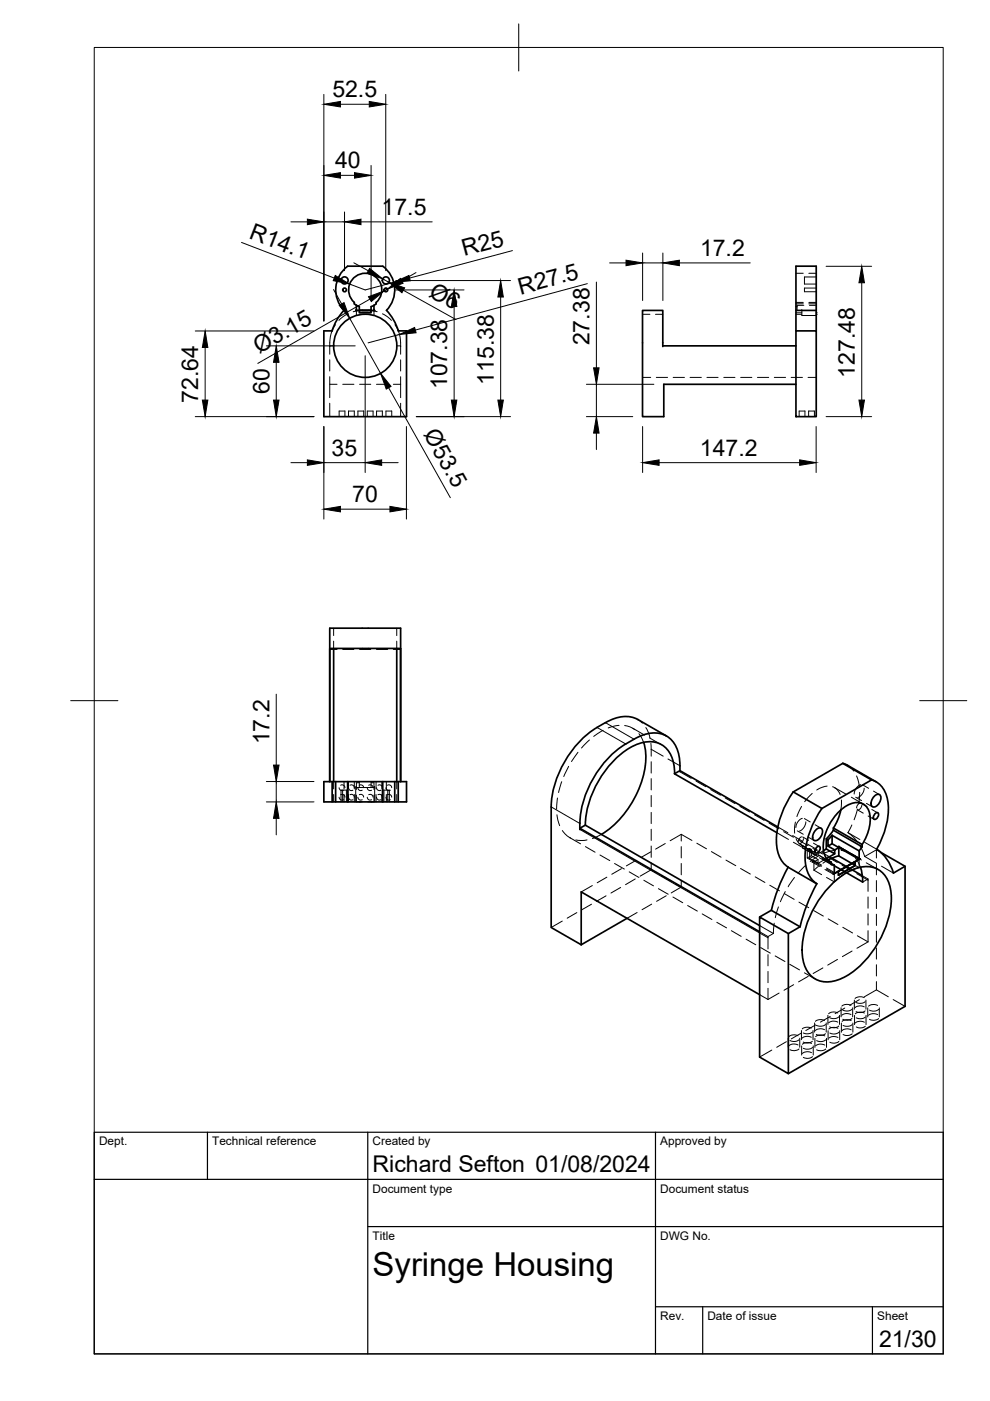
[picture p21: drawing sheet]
<svg xmlns="http://www.w3.org/2000/svg" width="210mm" height="297mm" viewBox="0 0 210 297" stroke-linecap="round" stroke-linejoin="round" font-family="sans-serif">
<defs><g id="words">
<text font-size="7" x="79" y="270.6">Syringe Housing</text>
<g font-size="4.9">
<text x="70.5" y="20.6">52.5</text>
<text x="71" y="35.7">40</text>
<text x="80.9" y="45.6">17.5</text>
<text x="52.6" y="50.4" transform="rotate(21 52.6 50.4)">R14.1</text>
<text x="98.4" y="54.4" transform="rotate(-15 98.4 54.4)">R25</text>
<text x="148.4" y="54.3">17.2</text>
<text x="90.7" y="62.7" transform="rotate(29 90.7 62.7)">Ø6</text>
<text x="110.4" y="62.4" transform="rotate(-15 110.4 62.4)">R27.5</text>
<text x="54.9" y="75.1" transform="rotate(-30 54.9 75.1)">Ø3.15</text>
<text x="125" y="73.2" transform="rotate(-90 125 73.2)">27.38</text>
<text x="57.1" y="83.5" transform="rotate(-90 57.1 83.5)">60</text>
<text x="94.8" y="82.5" transform="rotate(-90 94.8 82.5)">107.38</text>
<text x="104.7" y="81.5" transform="rotate(-90 104.7 81.5)">115.38</text>
<text x="181.3" y="80" transform="rotate(-90 181.3 80)">127.48</text>
<text x="42" y="85.4" transform="rotate(-90 42 85.4)">72.64</text>
<text x="89.7" y="92.1" transform="rotate(61 89.7 92.1)">Ø53.5</text>
<text x="70.3" y="96.6">35</text>
<text x="148.4" y="96.7">147.2</text>
<text x="74.7" y="106.5">70</text>
<text x="57.2" y="157.8" transform="rotate(-90 57.2 157.8)">17.2</text>
<text x="79" y="248.5">Richard Sefton 01/08/2024</text>
<text x="186.4" y="285.7">21/30</text>
</g>
<g font-size="2.5">
<text x="21" y="242.9">Dept.</text>
<text x="45" y="242.9">Technical reference</text>
<text x="79" y="242.9">Created by</text>
<text x="140" y="242.9">Approved by</text>
<text x="79" y="252.8">Document type</text>
<text x="140" y="252.8">Document status</text>
<text x="79" y="262.9">Title</text>
<text x="140" y="262.9">DWG No.</text>
<text x="140" y="279.9">Rev.</text>
<text x="150" y="279.9">Date of issue</text>
<text x="186" y="279.9">Sheet</text>
</g>
</g></defs>
<!-- layer: Visible -->
<g fill="none" stroke="#000" stroke-width=".36">
<path d="M73.7 56.4h7.5a6.3 6.3 0 0 1 .7 9.4M73.7 56.4a6.3 6.3 0 0 0-.8 9.4M70.4 70.2h-1.7v18.1h17.5v-18.1h-1.8M72.9 65.8l-1.3 1.7-1.2 2.6 .1-.1M75.6 65.7v.1M75.6 64.7v1M75.6 64.7l.6 .3v.8M75.6 65.7l-.2 .1h4l-.1-.1M76.2 65.8h2.5v.5h-2.5zM76.6 65.8h-.4M76.8 65.8h.1M78.1 65.8h.1"/>
<path d="M78.3 65.8h.4M78.7 65v.8M79.3 65.7v.1M79.3 64.7v1M79.3 64.7l-.6 .3M79.7 64.1v.3M79.8 64.1a3.5 3.5 0 0 0 .2-5.1 3.5 3.5 0 0 0-5.1 0 3.5 3.5 0 0 0 .2 5.1v.3l.5 .3M79.8 64.4l-.5 .3M81.9 65.8l1.7 2.3 .9 2M84.4 70l.1 .1M140.5 73.5v-7.7h-4.3v22.5h4.5v-6.8h28.1M140.5 73.3h28.3"/>
<path d="M168.8 70.2h4.3v18.1h-4.3zM168.8 70.2v-13.8h4.3v13.8M168.8 65.8h4.3M69.9 133.2h15v32.5v-28.2h-15v28.2zM70.7 137.5v28.2M84.1 137.5v28.2M128.4 153.2a21.4 21.4 0 0 0-11.5 17.9v25.5l6.3 3.7M128.4 153.2a7 7 0 0 1 6.8-.7l6.1 3.5M136.5 157.4a15.8 15.8 0 0 1-1.9 11.6 19.8 19.8 0 0 1-7.1 7.9M68.7 165.7h17.5v4.3h-17.5zM70.4 165.7v4.3M71.2 165.7v4.3"/>
<path d="M73.7 165.7v4.3M81.2 165.7v4.3M83.7 165.7v4.3M84.4 165.7v4.3M122.9 174.6v1.3M123 175.6v.3M143 164a6.6 6.6 0 0 0-3.1-6.3 6.9 6.9 0 0 0-6.3 .8 20.9 20.9 0 0 0-9.5 16.4M144.2 163.4a8.2 8.2 0 0 0-2.5-7.1 6 6 0 0 0-6-.2 21.5 21.5 0 0 0-12.7 18.5M144.2 163.4l-1.2 .6 21.7 12.5M144.2 163.4l20.7 11.9M168.2 167.9a17.5 17.5 0 0 0-3.4 12.2 5.4 5.4 0 0 0 2.3 3.7M173 175.9a.77 .77 0 0 1 1.3 0 1.95 1.95 0 0 1-1.6 2.3 1.29 1.29 0 0 1 0-1.9z"/>
<path d="M173.1 179.7l.6-.2a.92 .92 0 0 1-.8 1.3 .8 .8 0 0 1 .2-1.1zM174.3 171.4a17.5 17.5 0 0 0-3.4 12.2 5.4 5.4 0 0 0 2.3 3.8M175.6 178.1l-.4-.3v2.2l-.6 .4M175.6 178.1v1.3l.8-.5v-1.8l5.8 3.3v1.5l.2 .2-5.7 3.2M175.6 179.4l1.4 .8M176.4 178.9l1.2 .7 .3-.2M176.4 177.1l-.8 .9M176.7 175.6v.4M176.7 176l6.1 3.5v-.4M176.7 175.6l6.1 3.5M176.7 176l-1.5 1.8M177.8 179.5v.1"/>
<path d="M177.8 179.7l4.4 2.5-5.4 3M177.8 179.6h.1M177.8 179.6l4.4 2.5M178.3 171.7l-.7 2.2-.9 1.6M178.7 161.8l-10.5 6.1 6.1 3.5M178.7 161.8l6.1 3.6-10.5 6M178.7 161.8l1 .4 6.1 3.6M182.8 179.5l-.6 .9M182.8 179.1a8.9 8.9 0 0 0 1.4-7.2 2.71 2.71 0 0 0-3.9-1.5 10.4 10.4 0 0 0-5.6 10.4 2.83 2.83 0 0 0 1.5 2M184.8 165.3a5.3 5.3 0 0 1 3.5 5.4 17.5 17.5 0 0 1-2.4 9.3 9.2 9.2 0 0 1 3.5 5.1l2.5-1.4M185.4 168.8a.77 .77 0 0 1 1.3 0 1.95 1.95 0 0 1-1.6 2.3 1.29 1.29 0 0 1 0-2zM185.5 172.5l.6-.2a.92 .92 0 0 1-.8 1.4 .8 .8 0 0 1 .2-1.2z"/>
<path d="M132.9 194.7l-9.7 5.6M161.1 194.4l6.1 3.5v29.7l-6.1-3.5zM161.1 194.4l2.4-1.4 6.1 3.5M161.1 196.2l-37-21.3-1.2 .7 38.2 22M167.1 183.9l6.1 3.5M167.1 183.8a36.1 36.1 0 0 0-3.5 9.2M169.6 196.5l-2.4 1.4M173.2 187.4a36.1 36.1 0 0 0-3.6 9.1M175.2 180l1.8 1v-.8M175.8 182.5l.5 .3M176.3 182.8v.5l.6 .1M176.3 183.1l.6 .3"/>
<path d="M176.3 187.5a11.5 11.5 0 0 1 7.7-3.8 5.4 5.4 0 0 1 4.9 5.5 20.4 20.4 0 0 1-7.2 16.2 9.5 9.5 0 0 1-7.6 2.7 5.5 5.5 0 0 1-4-5.4 20.4 20.4 0 0 1 6.2-15.2zM176.4 182l3.8 2.1M176.9 183.4v1.6M176.9 183.6l2.1 1.2M176.9 185l-.2 .3M177 180.2l.8-.5v1.8l2.8 1.6M177 181l-1.8 1M177.8 184.7l3.5-2v.8l-3.5 2.1zM177.8 181.5l-2.3 .9M180.6 183.1l.7 .4M180.7 184.4l2.1 1.3M181.3 182.7v.8l-3.5 2.1"/>
<path d="M181.3 183.5h.1M182.4 183.9l.4 1.5 .1 1.6-3.4-2M186.7 180.7l5.2 3v29.7l-24.7 14.2M123.2 200.3v-11.2l37.9 21.8"/>
<circle cx="73.1" cy="59.5" r=".75"/>
<circle cx="81.8" cy="59.5" r=".75"/>
<circle cx="73.1" cy="61.5" r=".39"/>
<circle cx="77.4" cy="73.3" r="6.7"/>
<circle cx="81.8" cy="61.5" r=".39"/>
</g>
<!-- layer: Hidden -->
<g fill="none" stroke="#000" stroke-width=".21">
<path d="M168.8 57.9h1.5M171.5 57.9h1.6M173.1 58.7h-2.5v1.5h2.5M69.9 79.9v1.6h1.6M69.9 76.3v2.4M70.4 70.2l-.2 .6a13.3 13.3 0 0 0-.3 4.3M70.7 73.3h-.8v.2M71.1 68.8l-.6 1.2M73.8 66.5l-1.1 .6-.8 .8M75.6 65.8v1.1M76.2 65.8h.1M76.2 65.8l-1.3 .3"/>
<path d="M76.6 65.8h.2M78.1 65.8h.2M78.7 65.8h.1M78.7 65.8l1.3 .3M79.3 65.8v1.1M81.1 66.5l1 .6 .9 .8M83.8 68.8l.6 1.2M84.1 73.3h.8v.2M84.5 70.2l.2 .6a13.3 13.3 0 0 1 .2 4.3M84.9 76.3v2.4M84.9 79.9v4.4M136.2 66.6h1.6"/>
<path d="M139 66.6h1.5M168.8 66.3h1.2M168.8 65h.2M168.8 64.4h1.5M168.8 64.1h1.5M168.8 66.6h1.2M170 65.7l-.1 .1M170 65.8v1.1h3.1v-1.1M170.4 64.7h-1.4v1.1M171.5 64.4h1.6M171.5 64.1h1.6M171.6 64.7h1.5"/>
<path d="M173.1 61.1h-2.5v.8h2.5M173.1 66.3h.1M173.1 66.6h.1M69.9 81.5v2.8M69.9 85.5v2.8M71.9 88.3v-1.1h1.2v1.1M72.7 81.5h2.3M73.9 88.3v-1.1h1.2v1.1M75.9 88.3v-1.1h1.2v1.1M76.2 81.5h2.4M77.9 88.3v-1.1h1.2v1.1M79.8 81.5h2.4"/>
<path d="M79.8 88.3v-1.1h1.3v1.1M81.8 88.3v-1.1h1.3v1.1M83.4 81.5h1.5M84.9 85.5v2.8M136.2 80h1.8M139.1 80h2.4M142.7 80h2.4M146.3 80h2.4M149.9 80h2.4M153.5 80h2.3M157 80h2.4M160.6 80h2.4"/>
<path d="M164.2 80h2.4M167.7 80h2.4M169.4 88.3v-1.1h1.3v1.1M171.3 80h1.8M171.4 88.3v-1.1h1.3v1.1M69.9 137.7h1.6M70.7 133.2v1.6M70.7 135.9v1.6M72.7 137.7h2.3M76.2 137.7h2.4M79.8 137.7h2.4M83.4 137.7h1.5"/>
<path d="M84.1 133.2v1.6M84.1 135.9v1.6M122.5 159.5l-1.3 2M125 156.9l-1.7 1.7M127.9 154.8l-2 1.3M131.3 153.8l-2.4 .5M132.4 153.8a4.3 4.3 0 0 1 2.2 .9M134.2 154.4l2.5 1.5M135.2 152.5l1 .8M135.5 155.6l1 1.8M136.9 154.2l.9 2.2M137.7 156.4l2.5 1.5"/>
<path d="M138 157.6l.1 2.7M70.7 165.7v1.6M70.7 168.5v1.5M71.9 167v.1a.63 .63 0 0 0 .9 .4M71.9 169v.1a.63 .63 0 0 0 .9 .5M72.2 166.5a.61 .61 0 0 1 .9 .5M72.2 168.5a.61 .61 0 0 1 .9 .5M72.3 170v-2.5h1.5v2.5M72.6 167.5v2.5M72.9 165.7v1.6M72.9 168.5v1.5M73.4 167.5v2.5"/>
<path d="M73.9 169v.1a.63 .63 0 0 0 .9 .5M73.9 167v.1a.63 .63 0 0 0 .9 .4M73.9 165.7v1.6M73.9 168.5v1.5M74.2 168.5a.61 .61 0 0 1 .9 .5M74.2 166.5a.61 .61 0 0 1 .9 .5M75.1 165.7v1.6M75.1 168.5v1.5M75.4 166.8l.2 .2h3.7l.1-.2h-.1M75.6 166.8h-.2v3.2M75.6 168.6v1.4h1.2M75.9 167v.1a.61 .61 0 0 0 .9 .4"/>
<path d="M75.9 169v.1a.61 .61 0 0 0 .9 .5M76.2 166.5a.63 .63 0 0 1 .9 .5M76.2 168.5a.63 .63 0 0 1 .9 .5M76.2 165.7v1.3M76.2 166h-.6v1.4M76.2 170h.1M77.9 169v.1a.61 .61 0 0 0 .9 .5M77.9 167v.1a.61 .61 0 0 0 .9 .4M78.2 168.5a.63 .63 0 0 1 .9 .5M78.2 166.5a.63 .63 0 0 1 .9 .5M78.7 166h.6v1.4M78.7 165.7v1.3"/>
<path d="M78.7 170h.1M79.3 168.6v1.4h-1.3M79.4 166.8v3.2M79.7 165.7v1.6M79.7 168.5v1.5M79.8 167v.1a.63 .63 0 0 0 1 .4M79.8 169v.1a.63 .63 0 0 0 1 .5M80.1 166.5h.1a.61 .61 0 0 1 .9 .5M80.1 168.5h.1a.61 .61 0 0 1 .9 .5M81 165.7v1.6M81 168.5v1.5M81 170v-2.5h1.5v2.5"/>
<path d="M81.4 167.5v2.5M81.8 169v.1a.63 .63 0 0 0 1 .5M81.8 167v.1a.63 .63 0 0 0 1 .4M81.9 165.7v1.6M81.9 168.5v1.5M82.1 168.5a.61 .61 0 0 1 1 .5M82.1 166.5a.61 .61 0 0 1 1 .5M82.2 167.5v2.5M84.1 165.7v1.6M84.1 168.5v1.5M118.1 172.7l.6 2.4M118.2 169.2l-.2 2.4"/>
<path d="M119.1 165.7l-.7 2.3M119.2 176.1l1.1 1.2 .7 .4M120.6 162.5l-1.1 2.1M120.8 177.6l2.3 1.3M122.1 178.1l1.1 .1 1.3-.1M124.1 179.5l2.1 1.2M127.5 176.9l-1.9 .9M138.1 161.5v2.4M138.1 165.1v2.4M138.1 168.7v2.3M138.1 172.2v2.4M138.1 175.8v2.4"/>
<path d="M138.1 179.4v2.4M141.1 178.8l-2.1 1.2M144.2 163.4v.2M144.4 176.9l-2.3 1.4M144.4 176.9l2.3 1.3M144.4 176.9v1.4M144.4 179.5v2.4M147.7 178.8l2.1 1.2M164.7 176.5l2.5 1.5M164.9 175.3l2.1 1.3M168.1 177.2l2 1.2M168.2 178.6l2.1 1.2"/>
<path d="M168.7 174.3l-.2 2.3M168.8 177.8l.6 1 .8 .5v.5l1.5 .1v2.1l2.9-1.6M169 176.2l1.3 .7M169.4 178.8l1.2 .7M169.9 179.2l2.5 1.4-2.2-1.3M169.9 171l-.9 2.1M169.9 177.4l-.4 .4-.3 .6M170.1 173.5a2.18 2.18 0 0 0-1.4 2M170.2 179.8l2.5 1.5M170.2 177.4l1.2 .8M170.3 177.8l-.2 .7-.5 .3M170.5 173.6l1.3 .7"/>
<path d="M170.9 174.3a2.21 2.21 0 0 1-1.4 1.9M171.2 179l2 1.1M171.3 177.5l1.3 .7M171.7 179.9l.3 .2v1.3l1.4 .8v.9l-1.7-1.1M172.2 168.2l-1.6 1.8M172.5 178.8l1.2 .7M172.8 174.9l1.3 .7M175.4 166.7l-1 .2-1.2 .6M176.5 166.8l1 .6 .6 1.1M177 167l2.5 1.4M177.6 179.6l.2-.1 1.8 1M178.4 169.6l-.1 2.1"/>
<path d="M179.7 162.2l1.3 1.3M179.8 176.5l1.1 1 .7 .8M179.8 176.5l2.5 1.5M180.5 169l2.5 1.5M180.6 174.9l-.8 1.6M181.4 169l1.3 .7M181.6 164.5l.6 2.3M181.8 171.7l1.2 .7M181.8 171.5l-.7 2.3M182.3 168l-.2 2.4M182.3 179.3l1 2.3M182.3 170.3l-.5 .4-.2 .6"/>
<path d="M182.5 166.4a2.16 2.16 0 0 0-1.4 1.9M182.6 170.3l1.2 .7M182.7 170.7l-.2 .7-.5 .3M182.9 166.4l1.3 .7M183.2 167.1a2.15 2.15 0 0 1-1.3 2M183.3 178.6l2.6 1.5M183.7 170.3l1.3 .8M184.1 173l1.2 .7M184.8 171.6l1.3 .7M185.2 167.7l1.3 .8M119.2 195.3l-2.3 1.3M122.3 193.5l-2.1 1.2"/>
<path d="M125.4 191.7l-2.1 1.2M125.6 187.8l-2.4 1.3M127.2 181.3l2.1 1.2M128.5 189.9l-2.1 1.2M128.7 186l-2.1 1.2M130.3 183.1l2.1 1.2M131.6 188.2l-2.1 1.1M131.8 184.2l-2.1 1.2M133.4 184.9l2.1 1.1M134.7 186.4l-2.1 1.2M134.9 182.4l-2.1 1.2M135.1 193.5l-2.2 1.2"/>
<path d="M136.5 186.6l2.1 1.2M138 180.6l-2.1 1.2M138.1 184.4l1.1 .7M138.1 183v1.4M138.1 184.4l-2.4 1.4M138.2 191.7l-2.1 1.2M139.6 188.4l2.1 1.2M140.2 185.7l2.1 1.1M141.3 189.9l-2.1 1.2M142.7 190.2l2.1 1.2M143.3 187.4l1.1 .7M144.4 188.1l-2.1 1.2"/>
<path d="M144.4 183.1v2.4M144.4 186.7v1.4M145.8 192l2 1.2M148.9 193.8l2 1.2M150.8 180.6l2.1 1.1M152 195.5l2.1 1.2M153.9 182.4l2.1 1.1M155.1 197.3l2 1.2M157 184.1l2.1 1.2M158.2 199.1l2 1.2M160.1 185.9l2.1 1.2M161.1 196.2l2.9 1.7"/>
<path d="M161.1 197.6l1.7 1M163.2 187.7l2.1 1.2M164.1 195.7l-.1 2.2-1.2 .7v2.6M165 192.3l-.6 2.3M166.3 189.5l2.1 1.2M166.5 189l-1 2.2M168.4 186l-1.3 2M169.4 191.3l2.1 1.2M170.9 183.4l-1.7 1.7M171.2 181.9l1.2 .7 .2-.1-.5 .2M171.2 180.1l2 1.2M171.3 180.3l2.1 1.2"/>
<path d="M171.7 180.1l1.2 .7M172 180.1h-.8v1.8l.8-.5M172.4 182.6l-.3 .1 1.8 1M172.5 193l2.1 1.2M172.5 182.6l-.1 .1M172.6 182.7l1.6 1M172.6 184.5l1.6 .9M173.4 182.2l-.8 .5v1.8M173.5 181.2l2.3 1.3M173.5 181.3l2.5 1.4M173.5 183.7l-.9 .8M173.7 181.8l2.6 1.5"/>
<path d="M173.8 181.4l-2 1.3M174.2 181.9l2.1 1.2M174.3 180.7l2.1 1.3M174.4 182.1l2.5 1.5M174.9 184.3l1.8 1M175.2 184.3l1.6 .9M175.2 182l-1.8 1.1M175.2 186l1.7 1M175.5 182.4l-1 .6M175.6 194.8l2.1 1.2M176.9 185.2v1.8M177.1 180.3l-2.2 .5"/>
<path d="M177.8 184.7h.1M177.8 185.6h.1M178.3 184.4h.1M178.4 180.3a4.2 4.2 0 0 1 2.1 .9M178.7 196.6l2.1 1.2M178.8 185.4l-1.9 1.6M179 184l-1.2 .7v.9M179 184.8l.5 .2M179.5 183.7h.1M180.1 180.9l2.5 1.4M180.2 184.1l.5 .3M180.6 181.1l1.8 1"/>
<path d="M180.6 183.1h.1M181.3 183.5l.9 .4-2.3 1M181.3 182.7h.1M181.3 182.7l-1.3 .7M181.4 182l1 1.9M181.8 198.4l2.2 1.3M182.2 182.2v1.7M182.8 185.7l1.2 .7M182.9 187l1.1-.6v2.6M183.3 181.6l2.6 1.5M183.7 182.9l2.5 1.5M184 199.7l-2.3 1.3"/>
<path d="M184 190.2v2.4M184 193.7v2.4M184 197.3v2.4M185.8 183.1v2.4M185.8 186.7v2.4M185.8 190.3v2.3M185.8 193.8v2.4M185.8 197.4v2.4M185.8 180.2l-2.5 1.4M186.7 180.7l-.9-.5v1.7M186.9 183.6l2.5 1.5M161.1 210.9l1.7 1"/>
<path d="M161.3 200.9l2 1.2M162.8 202.4v2.4M162.8 206v2.4M162.8 209.5v2.4M164.4 202.7l2 1.2M165.2 210.6l-2.4 1.3M167.4 204.5l2.1 1.1M168.3 208.8l-2.1 1.2M169.2 219.6a1.79 1.79 0 0 0-1.9 .2M169.8 219.1l-2 1.2M169.9 218.5v1.9M170.6 206.3l2.2 1.3"/>
<path d="M171.4 207l-2.1 1.2M172 219.9a1.79 1.79 0 0 0-1.9 .2M172 218a1.79 1.79 0 0 0-1.9 .2M172.2 218.8a1.81 1.81 0 0 1-1.9 .2M172.4 218.5v1.9M172.7 216.9v1.9M172.9 217.3l-2 1.2M174.5 205.2l-2.1 1.2M174.8 218.3a1.79 1.79 0 0 0-1.9 .2M174.8 216.4a1.79 1.79 0 0 0-1.9 .1M174.9 219.6a1.88 1.88 0 0 0-2 .2M175 219.2a1.79 1.79 0 0 1-1.9 .1"/>
<path d="M175 217.2a1.84 1.84 0 0 1-1.9 .2M175.2 216.9v1.9M175.5 215.3v1.9M175.6 218.5v2M176 215.5l-2.1 1.2M177.6 203.4l-2.1 1.2M177.6 216.7a1.76 1.76 0 0 0-1.9 .2M177.6 214.8a1.82 1.82 0 0 0-1.9 .1M177.7 220a1.76 1.76 0 0 0-2 .1M177.7 218a1.88 1.88 0 0 0-2 .2M177.8 217.5a1.73 1.73 0 0 1-1.9 .2M177.8 215.6a1.73 1.73 0 0 1-1.9 .2"/>
<path d="M177.9 218.8a1.68 1.68 0 0 1-2 .2M178 215.3v1.9M178 218.5v2M178.3 213.7v1.9M178.4 216.9v1.9M179.1 213.7l-2 1.2M180.4 215.1a1.76 1.76 0 0 0-1.9 .2M180.4 213.2a1.82 1.82 0 0 0-1.9 .1M180.5 218.3a1.79 1.79 0 0 0-2 .2M180.5 216.4a1.79 1.79 0 0 0-2 .2M180.6 215.9a1.73 1.73 0 0 1-1.9 .2M180.6 214a1.73 1.73 0 0 1-1.9 .2"/>
<path d="M180.7 201.6l-2.1 1.2M180.7 219.2a1.76 1.76 0 0 1-1.9 .1M180.7 217.2a1.81 1.81 0 0 1-1.9 .2M180.8 213.7v1.9M180.8 216.9v1.9M181.1 212v2M181.2 215.3v1.9M182.2 211.9l-2.1 1.2M183.2 213.5a1.82 1.82 0 0 0-1.9 .1M183.2 211.5a1.82 1.82 0 0 0-1.9 .2M183.3 216.7a1.79 1.79 0 0 0-2 .2M183.3 214.8a1.79 1.79 0 0 0-2 .2"/>
<path d="M183.4 214.3a1.74 1.74 0 0 1-1.9 .2M183.4 212.4a1.79 1.79 0 0 1-1.9 .1M183.5 217.6a1.76 1.76 0 0 1-2 .1M183.5 215.6a1.81 1.81 0 0 1-2 .2M183.6 212v2M183.6 215.3v1.9M184 213.7v1.9M185.8 208.1v1.8l2.5 1.4M185.8 201v2.4M185.8 204.5v2.4M185.8 209.9l-2.6 1.5M186.1 215.1a1.73 1.73 0 0 0-2 .2"/>
<path d="M186.1 213.2a1.85 1.85 0 0 0-2 .1M186.3 215.9a1.81 1.81 0 0 1-1.9 .2M186.3 214a1.7 1.7 0 0 1-1.9 .2M186.4 213.7v1.9M189.4 211.9l2.5 1.5M163.6 222.6l-2.5 1.5M166.7 220.9l-2 1.1M167.1 220.1v1.9M169.2 221.6a1.73 1.73 0 0 0-1.9 .1M169.4 222.4a1.81 1.81 0 0 1-1.9 .2M169.4 220.4a1.7 1.7 0 0 1-1.9 .2M169.6 220.1v1.9"/>
<path d="M170 221.7v2M172.1 223.2a1.82 1.82 0 0 0-2 .2M172.1 221.2a1.82 1.82 0 0 0-2 .2M172.2 220.8a1.76 1.76 0 0 1-1.9 .1M172.3 224a1.79 1.79 0 0 1-2 .2M172.3 222.1a1.84 1.84 0 0 1-2 .2M172.4 221.7v2M172.8 220.1v2M174.9 221.6a1.76 1.76 0 0 0-2 .1M175.1 222.4a1.79 1.79 0 0 1-2 .2M175.1 220.5a1.68 1.68 0 0 1-2 .1M175.2 220.1v2"/>
<path d="M177.9 220.8a1.79 1.79 0 0 1-2 .2"/>
</g>
<!-- layer: Hidden Narrow -->
<g fill="none" stroke="#000" stroke-width=".21">
<path d="M138.1 158.9l2.5 1.4M141.6 160.9l2.6 1.5M144.2 163.6l2.4 1.4M147.6 165.6l2 1.2M150.7 167.4l2.1 1.2M153.8 169.2l2.1 1.2M156.9 171l2 1.2M160 172.7l2 1.2M163.1 174.5l2 1.2M166.2 176.3l2 1.2M169.3 178.1l2 1.2M172.4 179.9l2 1.2"/>
<path d="M161.1 197.8l1.7 1M172.6 182.5l1.6 .9M175.2 184l1.7 1M175.5 181.7l2 1.2M178.5 183.5l2.1 1.1M181.7 185.2l2.3 1.4"/>
</g>
<!-- layer: Visible Narrow -->
<path d="M126.6 154.2l6.1 3.5M128.4 153.2l6 3.5M116.9 171.1l6 3.5M122.9 175.9l38.2 21.9M177.8 179.5l4.4 2.4" fill="none" stroke="#000" stroke-width=".21"/>
<!-- layer: BORDER -->
<path d="M20 10.1h180v276.9h-180zM110 5.1v10M15 148.6h10M195 148.6h10" fill="none" stroke="#000" stroke-width=".21"/>
<!-- layer: TITLEBLOCK -->
<path d="M20 240.1h180v46.9h-180zM20 250h180M44 240.1v9.9M78 240.1v46.9M139 240.1v46.9M78 260.1h122M139 277.1h61M149 277.1v9.9M185 277.1v9.9" fill="none" stroke="#000" stroke-width=".25"/>
<!-- layer: FD_Dimensions -->
<g fill="none" stroke="#000" stroke-width=".21">
<path d="M68.7 20v48.1M72.2 22.1h6.1M72.2 37.2h3M78.7 35.1v27.8M81.8 20v37.4M51.2 51.4l19.7 7.6M61.7 47h3.5M68.7 47h4.3M73 44.9v12.5M75 55.7l3.1 1.7M76.5 47h15.1M81.1 59.1l1.3 .7"/>
<path d="M83.5 59.9l-6.1 1.6-3.3-1.3M83.9 59.5h24.3M88.2 57.8l-3 1.7M108.6 53.1l-21.8 5.9M126.4 59.8v18.2M129.2 55.7h3.5M136.2 53.6v10.1M136.2 55.7h4.3M140.5 53.6v10.1M144 55.7h15.1M175.2 56.5h9.6M182.7 60v24.8"/>
<path d="M41.4 70.2h25.2M43.5 73.7v11.1M56.5 73.3h18.8M58.6 76.8v8M70.7 61.4l1.7 3M74.1 67.5l6.6 11.6M77.4 75.4v24.8M78.4 63.4l-23.7 13.7M82.1 61.3l-.7 .4M83.9 61.5h14.5M84.7 70.9l-6.7 1.8M85.5 61.5l11.2 6.3"/>
<path d="M96.3 65v19.8M106.2 63v21.8M124.5 60.1l-36.4 9.9M41.4 88.3h25.2M61.7 98.1h3.5M68.7 90.4v19.7M68.7 98.1h8.7M80.9 98.1h3.5M82.4 82.2l13.1 23.3M86.2 90.4v19.7M88.3 88.3h19.9M124.3 88.3h9.9"/>
<path d="M124.3 81.5h14.3M126.4 81.5v6.8M126.4 91.8v3.5M136.2 90.4v9.8M139.7 98.1h29.8M173 90.4v9.8M175.2 88.3h9.6M72.2 108h10.5M58.6 147.2v15M56.5 170h10.1M56.5 165.7h10.1M58.6 165.7v4.3"/>
<path d="M58.6 173.5v3.5"/>
</g>
<g fill="#000" stroke="#000" stroke-width=".21">
<path d="M68.7 22.1l3.5-.6v1.2zM68.7 37.2l3.5-.6v1.2zM75.2 36.6l3.5 .6-3.5 .6zM78.3 21.5l3.5 .6-3.5 .6zM65.2 46.5l3.5 .5-3.5 .6zM71.1 58.4l3 1.8-3.4-.7zM73 47l3.5-.5v1.1zM78.4 56.9l2.7 2.2-3.3-1.2zM82.1 61.3l2.8-2.3 .6 1.1zM83.5 59.9l3.2-1.5 .3 1.1zM132.7 55.2l3.5 .5-3.5 .6zM140.5 55.7l3.5-.5v1.1z"/>
<path d="M182.7 56.5l.6 3.5h-1.2zM43.5 70.2l.6 3.5h-1.2zM58.6 73.3l.6 3.5h-1.2zM71.9 64.7l1-.5 1.2 3.3zM78.1 62.9l3.3-1.2-2.7 2.2zM82.4 59.8l3.4 1.2-.6 1.1zM84.7 70.9l3.2-1.5 .3 1.2zM96.3 61.5l.6 3.5h-1.2zM106.2 59.5l.5 3.5h-1.1zM125.9 78h1.1l-.6 3.5zM42.9 84.8h1.2l-.6 3.5zM58 84.8h1.2l-.6 3.5z"/>
<path d="M65.2 97.5l3.5 .6-3.5 .6zM77.4 98.1l3.5-.6v1.2zM80.7 79.1l2.2 2.8-1 .6zM95.7 84.8h1.2l-.6 3.5zM105.6 84.8h1.1l-.5 3.5zM126.4 88.3l.6 3.5h-1.1zM136.2 98.1l3.5-.6v1.2zM169.5 97.5l3.5 .6-3.5 .6zM182.1 84.8h1.2l-.6 3.5zM68.7 108l3.5-.6v1.1zM82.7 107.4l3.5 .6-3.5 .5zM58.6 170l.6 3.5h-1.2z"/>
<path d="M58 162.2h1.2l-.6 3.5z"/>
</g>
<use href="#words"/>
</svg>
